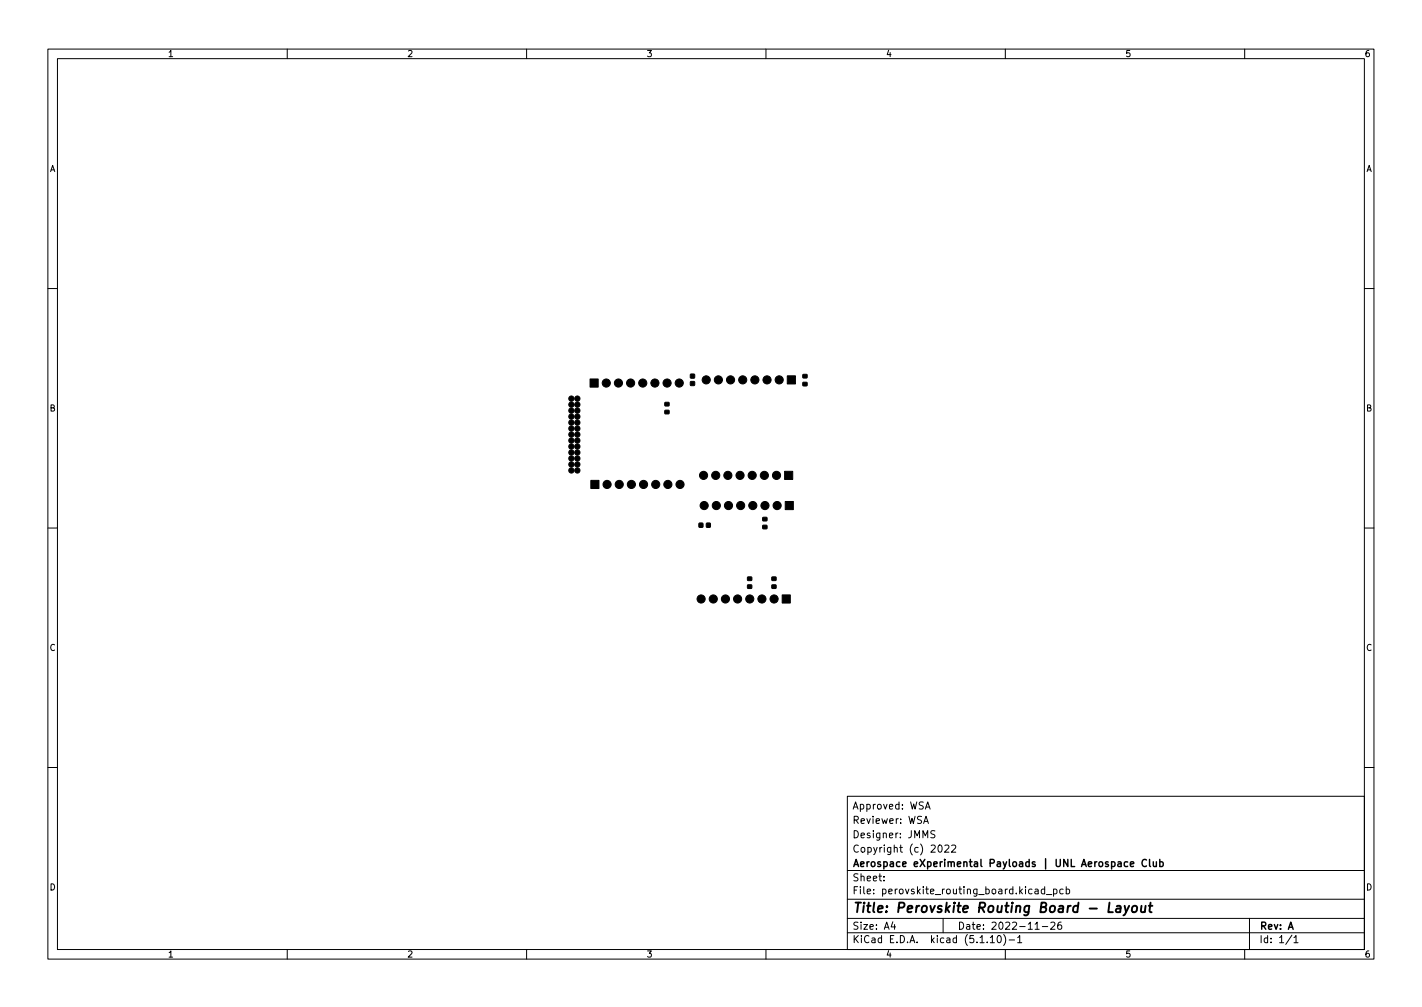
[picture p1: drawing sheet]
<svg xmlns="http://www.w3.org/2000/svg" width="297mm" height="210mm" viewBox="0 0 297 210" stroke-linecap="round" stroke-linejoin="round" font-family="sans-serif">
<defs><g id="words">
<text font-size="2.8" x="178" y="190.6">Title: Perovskite Routing Board - Layout</text>
<g font-size="2.1">
<text x="178" y="172">Reviewer: WSA</text>
<text x="178" y="169">Approved: WSA</text>
<text x="178" y="178">Copyright (c) 2022</text>
<text x="178" y="175">Designer: JMMS</text>
<text x="178" y="184">Sheet:</text>
<text x="178" y="181">Aerospace eXperimental Payloads | UNL Aerospace Club</text>
<text x="178" y="186.7">File: perovskite_routing_board.kicad_pcb</text>
<text x="178" y="196.9">KiCad E.D.A. kicad (5.1.10)-1</text>
<text x="178" y="194.1">Size: A4</text>
<text x="200" y="194.1">Date: 2022-11-26</text>
<text x="263" y="194.1">Rev: A</text>
<text x="263" y="196.9">Id: 1/1</text>
</g>
<g font-size="1.8">
<text x="35" y="11.9">1</text>
<text x="85" y="11.9">2</text>
<text x="135" y="11.9">3</text>
<text x="185" y="11.9">4</text>
<text x="235" y="11.9">5</text>
<text x="285" y="11.9">6</text>
<text x="10.3" y="35.9">A</text>
<text x="285.3" y="35.9">A</text>
<text x="10.3" y="85.9">B</text>
<text x="285.3" y="85.9">B</text>
<text x="10.3" y="135.9">C</text>
<text x="285.3" y="135.9">C</text>
<text x="10.3" y="185.9">D</text>
<text x="285.3" y="185.9">D</text>
<text x="35" y="199.9">1</text>
<text x="85" y="199.9">2</text>
<text x="135" y="199.9">3</text>
<text x="185" y="199.9">4</text>
<text x="235" y="199.9">5</text>
<text x="285" y="199.9">6</text>
</g>
</g></defs>
<g fill="none" stroke="#000" stroke-width=".21">
<path d="M10 10.2h277v190.1h-277zM12 12.2h273v186.1h-273zM60 10.2v2M110 10.2v2M160 10.2v2M210 10.2v2M260 10.2v2M10 60.2h2M285 60.2h2M10 110.2h2M285 110.2h2M10 160.2h2"/>
<path d="M177 166.3h108v32h-108zM192.9 171.9l.5-1.5 .5 1.5M193.1 171.5h.7M193.3 168.9l.5-1.5 .5 1.5M193.4 168.5h.7M195.3 173.5l-.6-.1-.2 .2v.4l.6 .3 .2 .3-.3 .3h-.6M196.1 176.6l.2-.2a.8 .8 0 0 1 .5 .8 .8 .8 0 0 1-.5 .7l-.2-.1-.2-.4zM197.4 176.6l.5-.2 .3 .5-.9 1h.9M198.8 176.6l.6-.2 .2 .5-.9 1h.9M285 160.2h2M60 198.3v2M110 198.3v2"/>
<path d="M160 198.3v2M177 194.8h108M177 191.8h108M177 187.8h108M177 181.8h108M184.6 183.8v.1M184.6 183v.1M186.5 192.5l-.4 1h1M186.9 193v1M197 191.8v3M206.9 195.8l.4-.5v1.5M206.9 196.8h.8"/>
<path d="M208.5 195.4l.1-.1a.8 .8 0 0 1 .6 .8 .8 .8 0 0 1-.6 .7 1 1 0 0 1-.1-1.4zM209.6 195.1a1.72 1.72 0 0 1 0 2.3M210 198.3v2M210.8 196.3h1.1M212.6 195.8l.4-.5v1.5M212.6 196.8h.8M216.2 185.7h.6l.1 .9M216.2 194h.9M216.9 186l-.5 .1-.3 .2 .3 .3h.5M217.7 193.5h1.2M218.2 185.7l-.4-.1-.3 .3 .1 .7h.6M218.2 185.1v1.5"/>
<path d="M218.6 186.8h1.1M219.5 192.7l.6-.2 .3 .5-1 1h1M220.1 185.7l.4-.1 .3 .3-.2 .7h-.5M220.1 185.6v1.5M221.6 192.5l-.4 .1a1.01 1.01 0 0 0 0 1.4l.5-.1 .1-.5-.3-.3h-.3l-.3 .3M222.1 185.7l-.5-.1-.2 .3 .1 .7h.6M222.7 185.7l.4-.1 .3 .3-.1 .7h-.6M222.7 185.1v1.5M260 198.3v2M261 191.8v6.5M269.9 195.3l-1.3 1.9M270.3 195.8l.4-.5v1.5"/>
<path d="M270.3 196.8h.8"/>
</g>
<path d="M233.3 189.2h.7v1.3M234.1 189.6l-.7 .1a.4 .4 0 0 0-.3 .3 .4 .4 0 0 0 .2 .5l.7-.1M234.9 189.1l.3 1.4M235.9 189.1l-.9 1.8-.3 .2M236.6 189.3l.1-.1a.5 .5 0 0 1 .8 .3v.6l-.3 .3a.5 .5 0 0 1-.8-.3zM238.4 189.1v1.3l.4 .1 .4-.2M239.3 189.1l-.2 1.4M240 189.1h.7M240.3 188.5l-.2 1.7 .1 .2 .4 .1" fill="none" stroke="#000" stroke-width=".4"/>
<path d="M239.5 179.6a.71 .71 0 0 0-1 .5 .71 .71 0 0 0 .7 .8l.3-.1M240.1 179.4v1.3l.2 .2M240.9 179.9l.1 1h.3l.3-.1M241.6 179.9v1M242.3 179.4v1.5M235.6 180l-.5-.1-.3 .3 .2 .7h.6M236.1 180.4l.7-.1v-.3l-.5-.1-.2 .2 .1 .8h.6M242.3 180l.4-.1 .3 .3-.2 .7h-.5" fill="none" stroke="#000" stroke-width=".3"/>
<g fill="#000" stroke="#000" stroke-width=".21">
<path d="M144.2 79.7h.9v.8h-.9zM144.2 78.1h.9v.8h-.9zM164.5 78.5h1.7v1.7h-1.7zM167.7 78.2h.8l.1 .7h-.9zM167.7 79.9l.8-.1 .1 .7h-.9zM123.3 79.1h1.7v1.7h-1.7zM138.9 84h.8v.7h-.8zM138.9 85.7h.8v.7h-.8zM163.9 98.4h1.7v1.7h-1.7zM123.4 100.3h1.7v1.7h-1.7zM146 109.2h.8v.9h-.8zM147.6 109.2h.8v.9h-.8z"/>
<path d="M159.3 108h.9v.7h-.8zM159.3 109.7h.9v.7h-.8zM164 104.7h1.7v1.7h-1.7zM156.2 120.5h.8v.7h-.8zM156.2 122.1h.8v.7h-.8zM161.3 120.5h.8v.7h-.8zM161.3 122.1h.8v.7h-.8zM163.4 124.2h1.7v1.7h-1.7z"/>
<circle cx="126.6" cy="80" r=".85"/>
<circle cx="129.2" cy="80" r=".85"/>
<circle cx="131.7" cy="80" r=".85"/>
<circle cx="134.3" cy="80" r=".85"/>
<circle cx="136.8" cy="80" r=".85"/>
<circle cx="139.3" cy="80" r=".85"/>
<circle cx="141.9" cy="80" r=".85"/>
<circle cx="147.5" cy="79.3" r=".85"/>
<circle cx="150.1" cy="79.3" r=".85"/>
<circle cx="152.6" cy="79.3" r=".85"/>
<circle cx="155.1" cy="79.3" r=".85"/>
<circle cx="157.7" cy="79.3" r=".85"/>
<circle cx="160.2" cy="79.3" r=".85"/>
<circle cx="162.8" cy="79.3" r=".85"/>
<circle cx="119.4" cy="98.2" r=".55"/>
<circle cx="119.4" cy="83.2" r=".55"/>
<circle cx="119.4" cy="97" r=".55"/>
<circle cx="119.4" cy="93.2" r=".55"/>
<circle cx="119.4" cy="88.2" r=".55"/>
<circle cx="119.4" cy="94.5" r=".55"/>
<circle cx="119.4" cy="95.7" r=".55"/>
<circle cx="119.4" cy="90.7" r=".55"/>
<circle cx="119.4" cy="85.7" r=".55"/>
<circle cx="119.4" cy="84.5" r=".55"/>
<circle cx="119.4" cy="92" r=".55"/>
<circle cx="119.4" cy="89.5" r=".55"/>
<circle cx="119.4" cy="87" r=".55"/>
<circle cx="120.6" cy="83.2" r=".55"/>
<circle cx="120.6" cy="93.2" r=".55"/>
<circle cx="120.6" cy="88.2" r=".55"/>
<circle cx="120.6" cy="98.2" r=".55"/>
<circle cx="120.6" cy="97" r=".55"/>
<circle cx="120.6" cy="94.5" r=".55"/>
<circle cx="120.6" cy="85.7" r=".55"/>
<circle cx="120.6" cy="90.7" r=".55"/>
<circle cx="120.6" cy="95.7" r=".55"/>
<circle cx="120.6" cy="84.5" r=".55"/>
<circle cx="120.6" cy="92" r=".55"/>
<circle cx="120.6" cy="89.5" r=".55"/>
<circle cx="120.6" cy="87" r=".55"/>
<circle cx="147" cy="99.3" r=".85"/>
<circle cx="149.5" cy="99.3" r=".85"/>
<circle cx="152" cy="99.3" r=".85"/>
<circle cx="154.6" cy="99.3" r=".85"/>
<circle cx="157.1" cy="99.3" r=".85"/>
<circle cx="159.7" cy="99.3" r=".85"/>
<circle cx="162.2" cy="99.3" r=".85"/>
<circle cx="126.8" cy="101.1" r=".85"/>
<circle cx="129.3" cy="101.1" r=".85"/>
<circle cx="131.9" cy="101.1" r=".85"/>
<circle cx="134.4" cy="101.1" r=".85"/>
<circle cx="137" cy="101.1" r=".85"/>
<circle cx="139.5" cy="101.1" r=".85"/>
<circle cx="142" cy="101.1" r=".85"/>
<circle cx="147.1" cy="105.6" r=".85"/>
<circle cx="149.6" cy="105.6" r=".85"/>
<circle cx="152.2" cy="105.6" r=".85"/>
<circle cx="154.7" cy="105.6" r=".85"/>
<circle cx="157.3" cy="105.6" r=".85"/>
<circle cx="159.8" cy="105.6" r=".85"/>
<circle cx="162.3" cy="105.6" r=".85"/>
<circle cx="146.5" cy="125.1" r=".85"/>
<circle cx="149" cy="125.1" r=".85"/>
<circle cx="151.5" cy="125.1" r=".85"/>
<circle cx="154.1" cy="125.1" r=".85"/>
<circle cx="156.6" cy="125.1" r=".85"/>
<circle cx="159.2" cy="125.1" r=".85"/>
<circle cx="161.7" cy="125.1" r=".85"/>
</g>
<use href="#words"/>
</svg>
